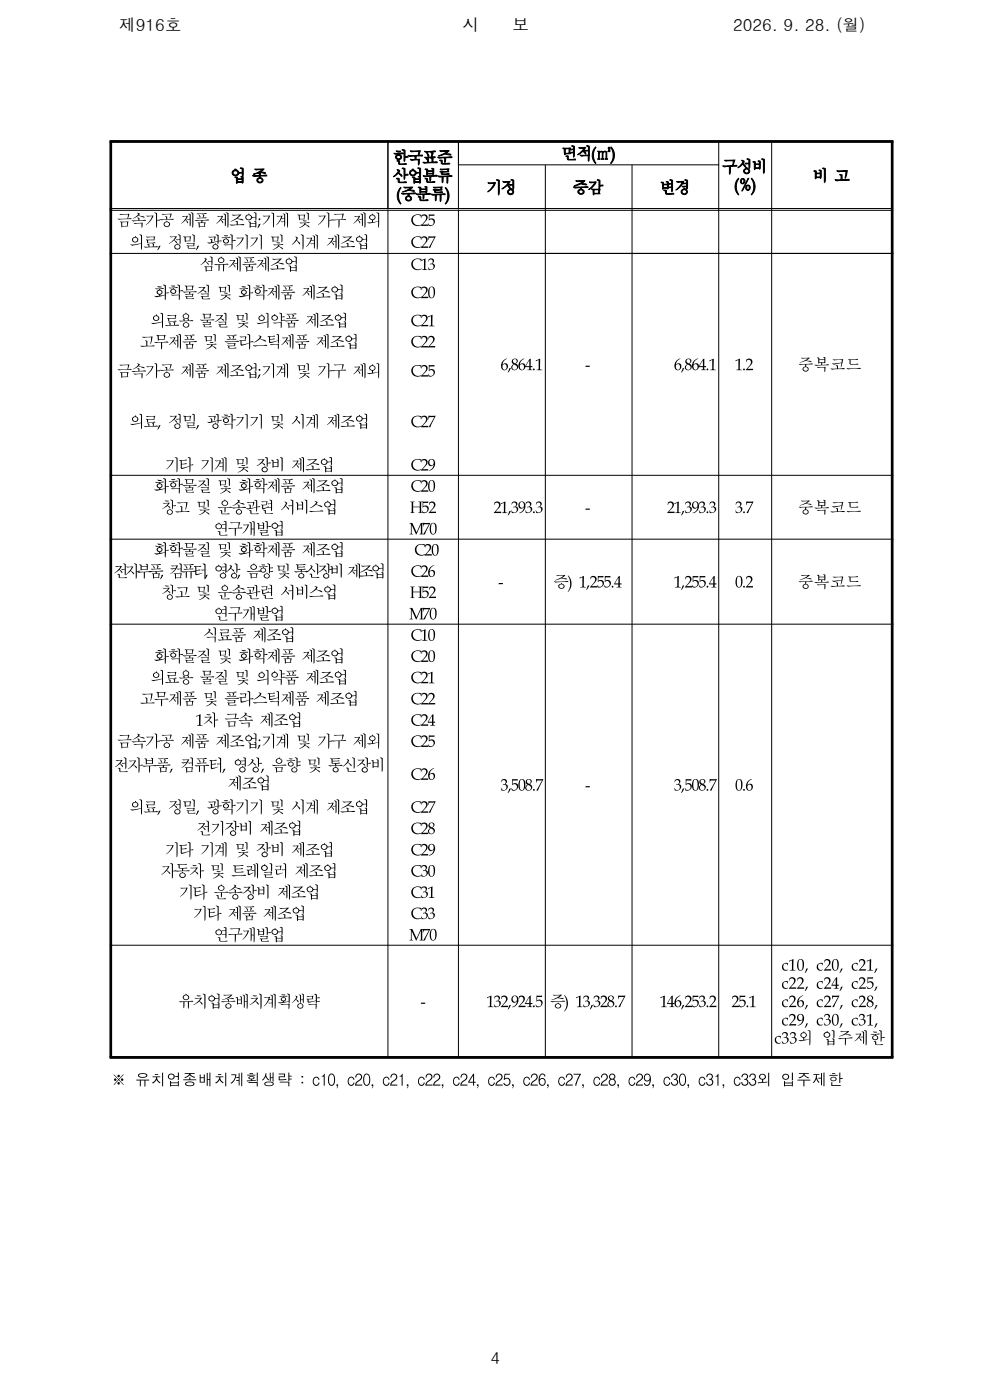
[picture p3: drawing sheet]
<svg xmlns="http://www.w3.org/2000/svg" width="210mm" height="297mm" viewBox="0 0 210 297" stroke-linecap="round" stroke-linejoin="round" font-family="sans-serif">
<defs><g id="words">
<g font-size="3.5">
<text x="25.2" y="6.6">제916호</text>
<text x="98" y="6.6">시</text>
<text x="108.5" y="6.6">보</text>
<text x="155.3" y="6.6">2026. 9. 28. (월)</text>
<text x="83.2" y="34.5">한국표준</text>
<text x="118.9" y="33.7">면적( )</text>
<text x="48.7" y="38.4">업 종</text>
<text x="83.2" y="38.4">산업분류</text>
<text x="102.9" y="40.9">기정</text>
<text x="121.3" y="40.9">증감</text>
<text x="139.7" y="40.9">변경</text>
<text x="152.9" y="36.5">구성비</text>
<text x="155.4" y="40.3">(</text>
<text x="156.5" y="40.3">%)</text>
<text x="172.1" y="38.4">비 고</text>
<text x="24.7" y="47.9">금속가공 제품 제조업;</text>
<text x="55.2" y="47.9">기계 및 가구 제외</text>
<text x="83.9" y="42.3">(</text>
<text x="84.9" y="42.3">중분류)</text>
<text x="87" y="47.9">C2</text>
<text x="90.6" y="47.9">5</text>
<text x="27.3" y="52.5">의료,정밀,광학기기 및 시계 제조업</text>
<text x="87" y="52.5">C2</text>
<text x="90.6" y="52.5">7</text>
<text x="42.2" y="57.2">섬유제품제조업</text>
<text x="87" y="57.2">C1</text>
<text x="90.6" y="57.2">3</text>
<text x="32.5" y="63.2">화학물질 및 화학제품 제조업</text>
<text x="87" y="63.2">C2</text>
<text x="90.6" y="63.2">0</text>
<text x="31.8" y="69.1">의료용 물질 및 의약품 제조업</text>
<text x="87" y="69.1">C2</text>
<text x="90.6" y="69.1">1</text>
<text x="29.6" y="73.6">고무제품 및 플라스틱제품 제조업</text>
<text x="87" y="73.6">C2</text>
<text x="90.6" y="73.6">2</text>
<text x="24.7" y="79.8">금속가공 제품 제조업;</text>
<text x="55.2" y="79.8">기계 및 가구 제외</text>
<text x="87" y="79.8">C2</text>
<text x="90.6" y="79.8">5</text>
<text x="106" y="78.4">6841</text>
<text x="107.5" y="78.4">,6.</text>
<text x="123.9" y="78.4">-</text>
<text x="142.8" y="78.4">6841</text>
<text x="144.2" y="78.4">,6.</text>
<text x="155.7" y="78.4">12</text>
<text x="157.2" y="78.4">.</text>
<text x="169" y="78.4">중복코드</text>
<text x="27.3" y="90.5">의료,정밀,광학기기 및 시계 제조업</text>
<text x="87" y="90.5">C2</text>
<text x="90.6" y="90.5">7</text>
<text x="34.8" y="99.7">기타 기계 및 장비 제조업</text>
<text x="87" y="99.7">C2</text>
<text x="90.6" y="99.7">9</text>
<text x="32.5" y="104.2">화학물질 및 화학제품 제조업</text>
<text x="87" y="104.2">C2</text>
<text x="90.6" y="104.2">0</text>
<text x="34" y="108.7">창고 및 운송관련 서비스업</text>
<text x="45.2" y="113.2">연구개발업</text>
<text x="86.7" y="113.2">M7</text>
<text x="86.8" y="108.7">H5</text>
<text x="90.8" y="108.7">2</text>
<text x="90.9" y="113.2">0</text>
<text x="104.5" y="108.7">2,9.</text>
<text x="106" y="108.7">1333</text>
<text x="123.9" y="108.7">-</text>
<text x="141.3" y="108.7">2,9.</text>
<text x="142.8" y="108.7">1333</text>
<text x="155.7" y="108.7">37</text>
<text x="157.2" y="108.7">.</text>
<text x="169" y="108.7">중복코드</text>
<text x="32.5" y="117.7">화학물질 및 화학제품 제조업</text>
<text x="87.8" y="117.7">C2</text>
<text x="91.3" y="117.7">0</text>
<text x="23.9" y="122.3">전자부품,컴퓨터,영상,음향및통신장비제조업</text>
<text x="87" y="122.3">C2</text>
<text x="90.6" y="122.3">6</text>
<text x="105.5" y="124.5">-</text>
<text x="117.2" y="124.5">증)1254</text>
<text x="124.1" y="124.5">,5.</text>
<text x="142.8" y="124.5">1254</text>
<text x="144.2" y="124.5">,5.</text>
<text x="155.7" y="124.5">02</text>
<text x="157.2" y="124.5">.</text>
<text x="169" y="124.5">중복코드</text>
<text x="34" y="126.7">창고 및 운송관련 서비스업</text>
<text x="45.2" y="131.3">연구개발업</text>
<text x="86.7" y="131.3">M7</text>
<text x="86.8" y="126.7">H5</text>
<text x="90.8" y="126.7">2</text>
<text x="90.9" y="131.3">0</text>
<text x="42.9" y="135.8">식료품 제조업</text>
<text x="87" y="135.8">C1</text>
<text x="90.6" y="135.8">0</text>
<text x="32.5" y="140.3">화학물질 및 화학제품 제조업</text>
<text x="87" y="140.3">C2</text>
<text x="90.6" y="140.3">0</text>
<text x="29.6" y="149.3">고무제품 및 플라스틱제품 제조업</text>
<text x="31.8" y="144.8">의료용 물질 및 의약품 제조업</text>
<text x="87" y="144.8">C2</text>
<text x="87" y="149.3">C2</text>
<text x="90.6" y="144.8">1</text>
<text x="90.6" y="149.3">2</text>
<text x="41.5" y="153.8">1</text>
<text x="42.9" y="153.8">차 금속 제조업</text>
<text x="87" y="153.8">C2</text>
<text x="90.6" y="153.8">4</text>
<text x="24.7" y="158.3">금속가공 제품 제조업;</text>
<text x="55.2" y="158.3">기계 및 가구 제외</text>
<text x="87" y="158.3">C2</text>
<text x="90.6" y="158.3">5</text>
<text x="24" y="163.4">전자부품,컴퓨터,영상,음향 및 통신장비</text>
<text x="48.1" y="167.2">제조업</text>
<text x="87" y="165.3">C2</text>
<text x="90.6" y="165.3">6</text>
<text x="106" y="167.5">3587</text>
<text x="107.5" y="167.5">,0.</text>
<text x="123.9" y="167.5">-</text>
<text x="142.8" y="167.5">3587</text>
<text x="144.2" y="167.5">,0.</text>
<text x="155.7" y="167.5">06</text>
<text x="157.2" y="167.5">.</text>
<text x="27.3" y="172.2">의료,정밀,광학기기 및 시계 제조업</text>
<text x="87" y="172.2">C2</text>
<text x="90.6" y="172.2">7</text>
<text x="41.5" y="176.8">전기장비 제조업</text>
<text x="87" y="176.8">C2</text>
<text x="90.6" y="176.8">8</text>
<text x="34" y="185.8">자동차 및 트레일러 제조업</text>
<text x="34.8" y="181.3">기타 기계 및 장비 제조업</text>
<text x="87" y="181.3">C2</text>
<text x="87" y="185.8">C3</text>
<text x="90.6" y="181.3">9</text>
<text x="90.6" y="185.8">0</text>
<text x="37.7" y="190.3">기타 운송장비 제조업</text>
<text x="87" y="190.3">C3</text>
<text x="90.6" y="190.3">1</text>
<text x="40.7" y="194.8">기타 제품 제조업</text>
<text x="87" y="194.8">C3</text>
<text x="90.6" y="194.8">3</text>
<text x="45.2" y="199.3">연구개발업</text>
<text x="86.7" y="199.3">M7</text>
<text x="90.9" y="199.3">0</text>
<text x="165.6" y="205.7">c0 c0</text>
<text x="165.6" y="209.5">c2 c4</text>
<text x="167" y="205.7">1, 2,c1</text>
<text x="167" y="209.5">2, 2,c5</text>
<text x="181.8" y="205.7">2,</text>
<text x="181.8" y="209.5">2,</text>
<text x="37.7" y="213.4">유치업종배치계획생략</text>
<text x="89.1" y="213.4">-</text>
<text x="103.1" y="213.4">12945증)1,2.</text>
<text x="104.5" y="213.4">3,2.</text>
<text x="123.4" y="213.4">3387</text>
<text x="139.8" y="213.4">16232</text>
<text x="141.3" y="213.4">4,5.</text>
<text x="154.9" y="213.4">2.</text>
<text x="156.4" y="213.4">51</text>
<text x="165.6" y="213.4">c6 c7</text>
<text x="167" y="213.4">2, 2,c8</text>
<text x="181.8" y="213.4">2,</text>
<text x="164" y="221.2">c3</text>
<text x="165.5" y="221.2">3외 입주제한</text>
<text x="165.6" y="217.3">c9 c0</text>
<text x="167" y="217.3">2, 3,c1</text>
<text x="181.8" y="217.3">3,</text>
<text x="23.5" y="230">※ 유치업종배치계획생략 :c0 c0 c1</text>
<text x="67.7" y="230">1, 2, 2,c2 c4 c5</text>
<text x="90" y="230">2, 2, 2,c6 c7 c8</text>
<text x="112.3" y="230">2, 2, 2,c9 c0 c1</text>
<text x="134.6" y="230">2, 3, 3,c3</text>
<text x="156.9" y="230">3외 입주제한</text>
<text x="103.9" y="289.1">4</text>
</g>
</g></defs>
<g fill="none" stroke="#000" stroke-width=".21">
<path d="M82.2 30v14.1M97.1 34.9h55.2M97.1 30v14.1M115.5 34.9v189.2M133.9 34.9v189.2M152.2 30v194.1M163.4 30v194.1M23.2 44.2h166M23.2 44.6h166M23.2 53.7h166M82.2 44.4v179.7M97.1 44.4v179.7"/>
<path d="M23.2 100.7h166M23.2 114.3h166M23.2 132.3h166M23.2 200.3h166"/>
</g>
<path d="M23.2 30h166M23.5 30v194.1M189 30v194.1M23.2 224.1h166" fill="none" stroke="#000" stroke-width=".51"/>
<use href="#words"/>
</svg>
